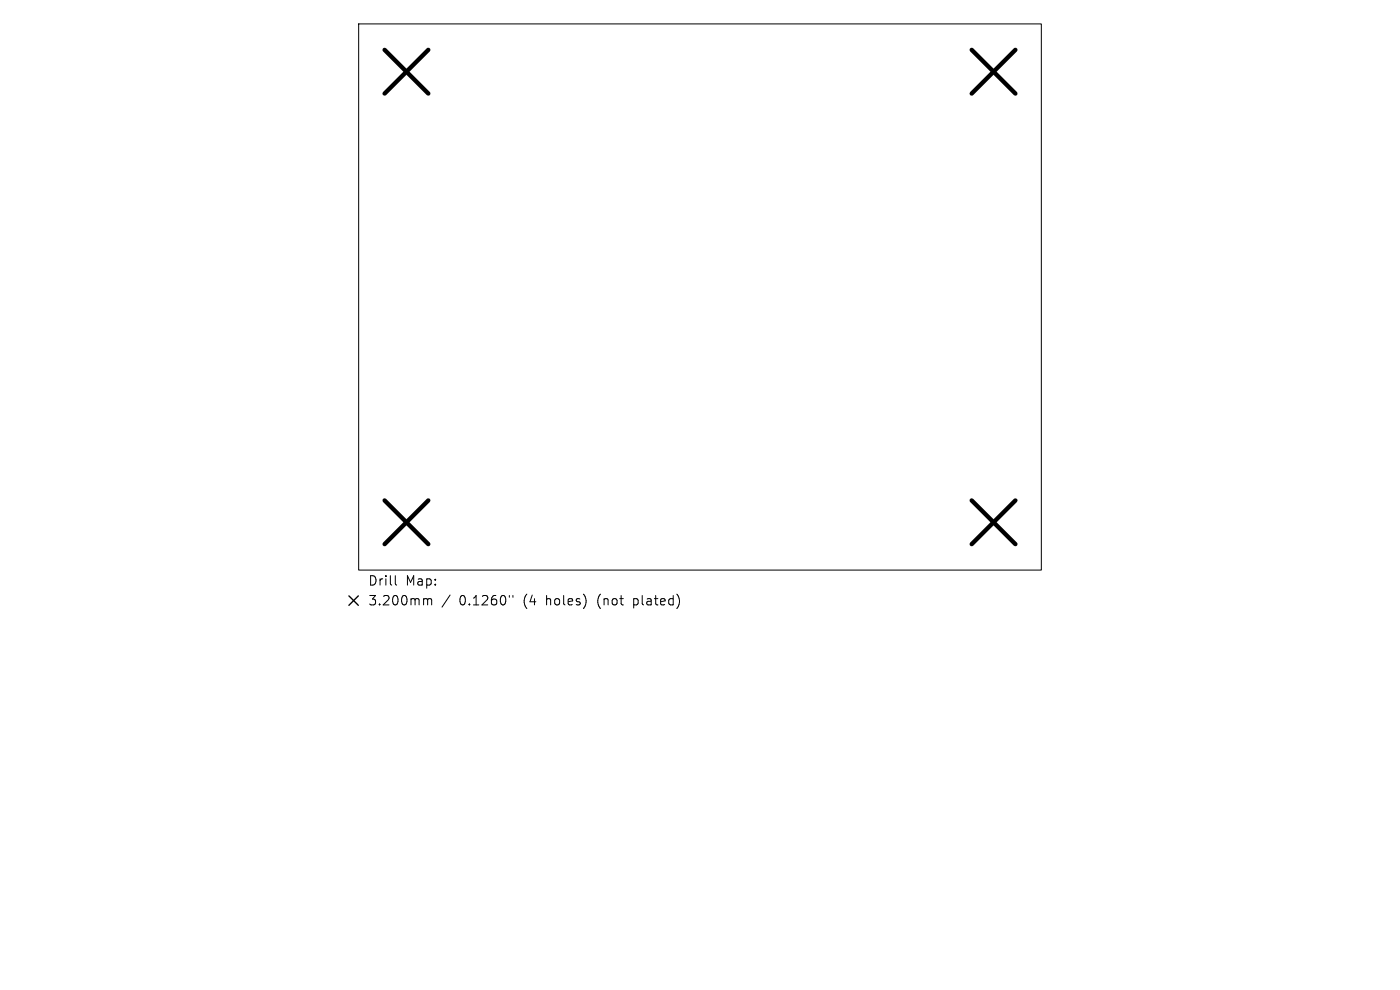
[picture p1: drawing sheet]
<svg xmlns="http://www.w3.org/2000/svg" width="297mm" height="210mm" viewBox="0 0 297 210" stroke-linecap="round" stroke-linejoin="round" font-family="sans-serif">
<defs><g id="words">
<g font-size="2.8">
<text x="78" y="124.5">Drill</text>
<text x="86" y="124.5">Map:</text>
<text x="78" y="128.7">3.200mm</text>
<text x="97.5" y="128.7">0.1260&quot;</text>
<text x="111.2" y="128.7">(4</text>
<text x="116.1" y="128.7">holes)</text>
<text x="127.2" y="128.7">(not</text>
<text x="135" y="128.7">plated)</text>
</g>
</g></defs>
<path d="M76.1 5.1h144.8v115.8h-144.8zM83.9 122.1v1.7l.2 .3M90.1 127h.3l.3 .3M90.7 127.3l.3-.3 .5 .1 .1 1.2M90.7 127.3v1M95.5 126.2l-1.7 2.6M108.1 126.3v.4M108.8 126.3v.4" fill="none" stroke="#000" stroke-width=".21"/>
<path d="M81.6 10.6l9.3 9.2M90.9 10.6l-9.3 9.2M206.1 10.6l9.3 9.2M215.4 10.6l-9.3 9.2M81.6 106.2l9.3 9.2M90.9 106.2l-9.3 9.2M206.1 106.2l9.3 9.2M215.4 106.2l-9.3 9.2" fill="none" stroke="#000" stroke-width=".93"/>
<path d="M74 126.4l2 2M76 126.4l-2 2" fill="none" stroke="#000" stroke-width=".29"/>
<use href="#words"/>
</svg>
